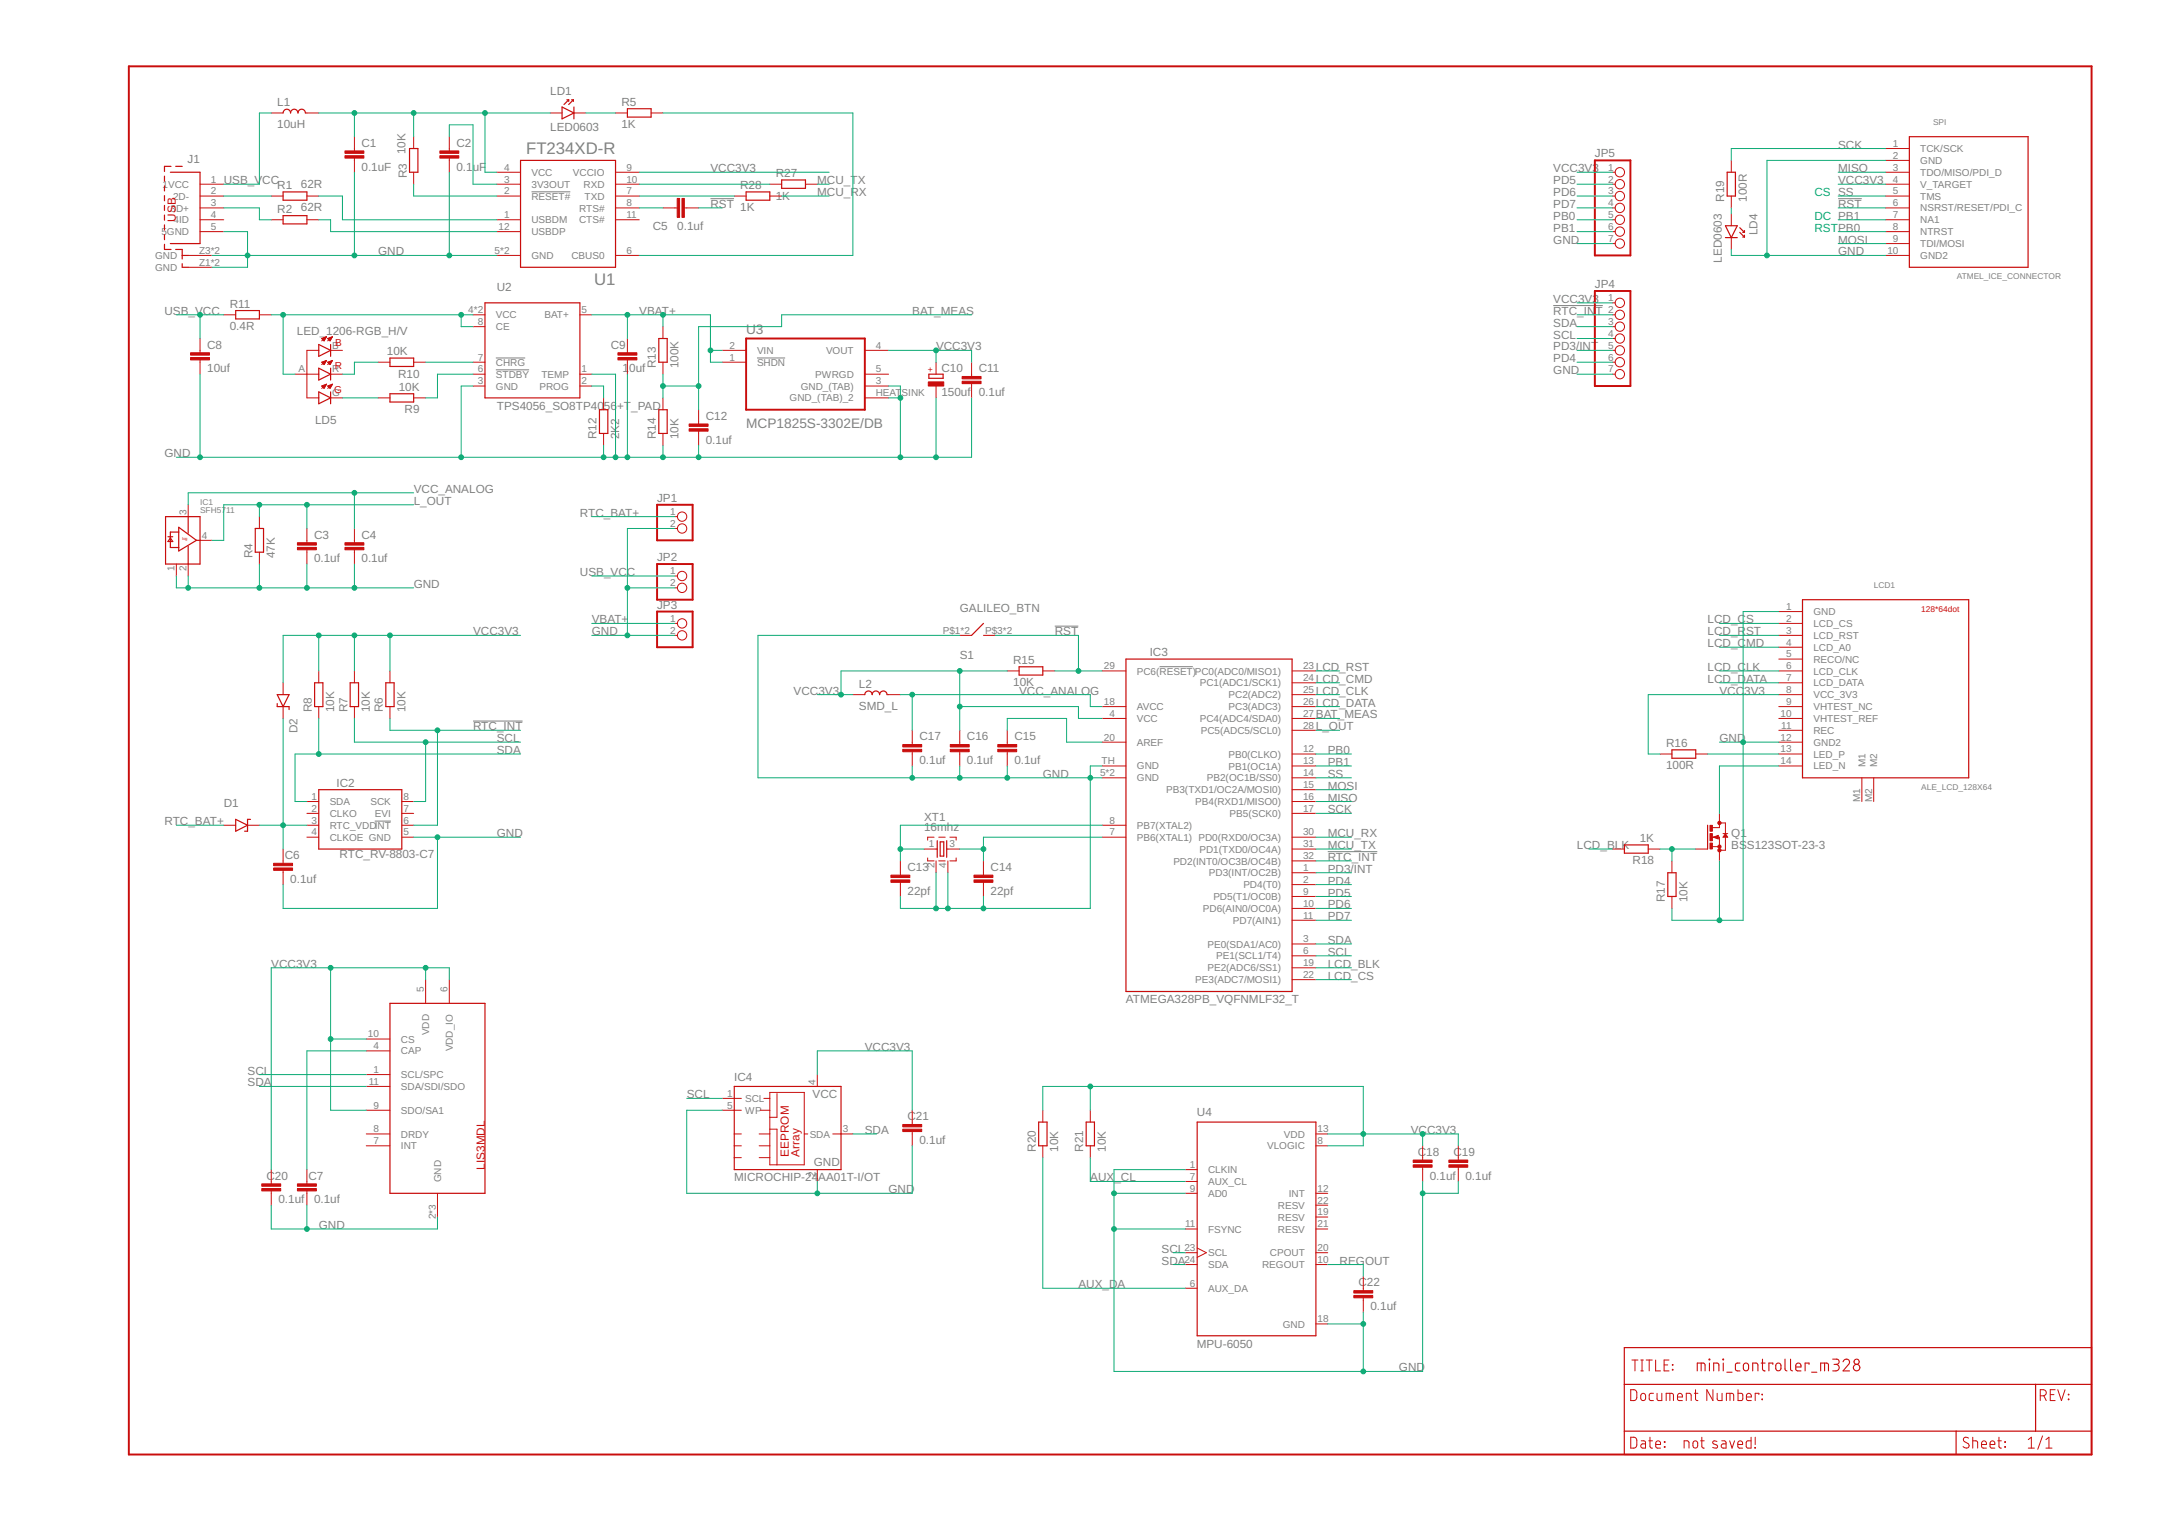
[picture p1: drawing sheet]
<svg xmlns="http://www.w3.org/2000/svg" width="420mm" height="297mm" viewBox="0 0 420 297" stroke-linecap="round" stroke-linejoin="round" font-family="sans-serif">
<defs><g id="words">
<g font-size="3.3" fill="#808080">
<text x="102.4" y="30.1">FT234XD-R</text>
<text x="115.7" y="55.5">U1</text>
</g>
<g font-size="2.7" fill="#808080">
<text x="145.3" y="65">U3</text>
<text x="145.3" y="83.4">MCP1825S-3302E/DB</text>
</g>
<g font-size="2.3" fill="#808080">
<text x="54" y="20.6">L1</text>
<text x="107.1" y="18.5">LD1</text>
<text x="121" y="20.6">R5</text>
<text x="54" y="25">10uH</text>
<text x="70.4" y="28.6">C1</text>
<text x="88.9" y="28.6">C2</text>
<text x="107.1" y="25.4">LED0603</text>
<text x="121" y="25">1K</text>
<text x="357.9" y="28.9">SCK</text>
<text x="36.5" y="31.7">J1</text>
<text x="43.6" y="35.8">USB_V</text>
<text x="51.1" y="35.8">CC</text>
<text x="70.4" y="33.2">0.1uF</text>
<text x="78.9" y="30.1" transform="rotate(-90 78.9 30.1)">10K</text>
<text x="79.2" y="34.7" transform="rotate(-90 79.2 34.7)">R3</text>
<text x="88.9" y="33.2">0.1uF</text>
<text x="138.3" y="33.5">VCC3V3</text>
<text x="151" y="34.5">R27</text>
<text x="159.1" y="35.8">MCU_TX</text>
<text x="302.4" y="33.5">VCC3V3</text>
<text x="302.4" y="35.8">PD5</text>
<text x="310.5" y="30.6">JP5</text>
<text x="357.9" y="35.8">VCC3V3</text>
<text x="357.9" y="33.5">MISO</text>
<text x="54" y="36.8">R1</text>
<text x="54" y="41.4">R2</text>
<text x="58.6" y="36.5">62R</text>
<text x="58.6" y="41.2">62R</text>
<text x="138.3" y="40.5">RST</text>
<text x="144.1" y="41.2">1K</text>
<text x="144.1" y="36.8">R28</text>
<text x="151" y="38.9">1K</text>
<text x="159.1" y="38.2">MCU_RX</text>
<text x="302.4" y="40.5">PD7</text>
<text x="302.4" y="38.2">PD6</text>
<text x="335.7" y="39.3" transform="rotate(-90 335.7 39.3)">R19</text>
<text x="340.1" y="39.3" transform="rotate(-90 340.1 39.3)">100R</text>
<text x="357.9" y="40.5">RST</text>
<text x="127.1" y="44.7">C5</text>
<text x="131.9" y="44.7">0.1uf</text>
<text x="302.4" y="47.4">GND</text>
<text x="302.4" y="45.1">PB1</text>
<text x="302.4" y="42.8">PB0</text>
<text x="342.2" y="45.8" transform="rotate(-90 342.2 45.8)">LD4</text>
<text x="357.9" y="47.4">MOSI</text>
<text x="73.6" y="49.7">GND</text>
<text x="335.2" y="51.2" transform="rotate(-90 335.2 51.2)">LED0603</text>
<text x="357.9" y="49.7">GND</text>
<text x="44.7" y="59.9">R11</text>
<text x="96.7" y="56.6">U2</text>
<text x="302.4" y="59">VCC3V3</text>
<text x="310.5" y="56.1">JP4</text>
<text x="32" y="61.3">USB_VCC</text>
<text x="44.7" y="64.3">0.4R</text>
<text x="57.8" y="65.2">LED_1206-RGB_H/V</text>
<text x="124.5" y="61.3">VBAT+</text>
<text x="177.6" y="61.3">BAT_MEAS</text>
<text x="302.4" y="63.6">SDA</text>
<text x="302.4" y="65.9">SCL</text>
<text x="302.4" y="61.3">RTC_IN</text>
<text x="310.6" y="61.3">T</text>
<text x="40.3" y="67.9">C8</text>
<text x="75.3" y="69.1">10K</text>
<text x="118.9" y="67.9">C9</text>
<text x="127.7" y="71.7" transform="rotate(-90 127.7 71.7)">R13</text>
<text x="132.1" y="71.7" transform="rotate(-90 132.1 71.7)">100K</text>
<text x="182.2" y="68.2">VCC3V</text>
<text x="189.9" y="68.2">3</text>
<text x="302.4" y="68.2">PD3/INT</text>
<text x="302.4" y="70.5">PD4</text>
<text x="40.3" y="72.5">10uf</text>
<text x="77.5" y="73.5">R10</text>
<text x="77.6" y="76.1">10K</text>
<text x="121.2" y="72.5">1</text>
<text x="122.5" y="72.5">0uf</text>
<text x="183.3" y="77">150uf</text>
<text x="183.3" y="72.4">C10</text>
<text x="190.6" y="77.1">0.1uf</text>
<text x="190.6" y="72.5">C11</text>
<text x="302.4" y="72.8">GND</text>
<text x="61.3" y="82.5">LD5</text>
<text x="78.8" y="80.4">R9</text>
<text x="96.7" y="79.8">TPS4056_SO8TP405</text>
<text x="118.9" y="79.8">6</text>
<text x="120.1" y="79.8">+T_PAD</text>
<text x="137.4" y="81.7">C12</text>
<text x="32" y="89">GND</text>
<text x="116.2" y="85.5" transform="rotate(-90 116.2 85.5)">R12</text>
<text x="120.5" y="85.5" transform="rotate(-90 120.5 85.5)">2K2</text>
<text x="127.7" y="85.5" transform="rotate(-90 127.7 85.5)">R14</text>
<text x="132.1" y="85.5" transform="rotate(-90 132.1 85.5)">10K</text>
<text x="137.4" y="86.3">0.1uf</text>
<text x="80.5" y="95.9">VCC_ANALOG</text>
<text x="80.5" y="98.2">L_OUT</text>
<text x="112.9" y="100.6">RTC_BAT+</text>
<text x="127.9" y="97.7">JP1</text>
<text x="61.1" y="104.8">C3</text>
<text x="70.4" y="104.8">C4</text>
<text x="49.1" y="108.6" transform="rotate(-90 49.1 108.6)">R4</text>
<text x="53.5" y="108.6" transform="rotate(-90 53.5 108.6)">47K</text>
<text x="61.1" y="109.5">0.1uf</text>
<text x="70.4" y="109.5">0.1uf</text>
<text x="112.9" y="112.1">USB_VCC</text>
<text x="127.9" y="109.2">JP2</text>
<text x="80.5" y="114.4">GND</text>
<text x="127.9" y="118.5">JP3</text>
<text x="186.9" y="119">GALILEO_BTN</text>
<text x="92.1" y="123.7">VCC3V3</text>
<text x="115.2" y="123.7">GND</text>
<text x="115.2" y="121.4">VBAT+</text>
<text x="205.3" y="123.7">RST</text>
<text x="332.5" y="121.4">LCD_C</text>
<text x="332.5" y="123.7">LCD_R</text>
<text x="332.5" y="126">LCD_C</text>
<text x="340" y="121.4">S</text>
<text x="340" y="123.7">ST</text>
<text x="340" y="126">MD</text>
<text x="186.9" y="128.3">S1</text>
<text x="197.3" y="129.2">R15</text>
<text x="223.8" y="127.6">IC3</text>
<text x="256.2" y="130.6">LCD_RST</text>
<text x="332.5" y="130.6">LCD_C</text>
<text x="340" y="130.6">LK</text>
<text x="154.5" y="135.2">VCC3V3</text>
<text x="167.2" y="133.9">L2</text>
<text x="197.3" y="133.6">10K</text>
<text x="198.4" y="135.2">VCC_ANALOG</text>
<text x="256.2" y="132.9">LCD_CMD</text>
<text x="256.2" y="135.2">LCD_CLK</text>
<text x="256.2" y="137.5">LCD_DATA</text>
<text x="332.5" y="132.9">LCD_D</text>
<text x="334.8" y="135.2">VCC</text>
<text x="339.6" y="135.2">3V3</text>
<text x="340" y="132.9">ATA</text>
<text x="57.9" y="142.8" transform="rotate(-90 57.9 142.8)">D2</text>
<text x="60.7" y="138.7" transform="rotate(-90 60.7 138.7)">R8</text>
<text x="65.1" y="138.7" transform="rotate(-90 65.1 138.7)">10K</text>
<text x="67.6" y="138.7" transform="rotate(-90 67.6 138.7)">R7</text>
<text x="72" y="138.7" transform="rotate(-90 72 138.7)">10K</text>
<text x="74.6" y="138.7" transform="rotate(-90 74.6 138.7)">R6</text>
<text x="78.9" y="138.7" transform="rotate(-90 78.9 138.7)">10K</text>
<text x="92.1" y="142.2">RTC_INT</text>
<text x="167.2" y="138.2">SMD_L</text>
<text x="256.2" y="142.2">L_OUT</text>
<text x="256.2" y="139.8">BAT_MEAS</text>
<text x="96.7" y="146.8">SDA</text>
<text x="96.7" y="144.5">SCL</text>
<text x="179" y="148.7">0.1uf</text>
<text x="179" y="144.1">C17</text>
<text x="188.2" y="148.7">0.1uf</text>
<text x="188.2" y="144.1">C16</text>
<text x="197.5" y="148.7">0.1uf</text>
<text x="197.5" y="144.1">C15</text>
<text x="258.5" y="149.1">PB1</text>
<text x="258.5" y="146.8">PB0</text>
<text x="324.4" y="149.8">100R</text>
<text x="324.4" y="145.4">R16</text>
<text x="334.8" y="144.5">GND</text>
<text x="65.5" y="153.1">IC2</text>
<text x="203" y="151.4">GND</text>
<text x="258.5" y="153.7">MOSI</text>
<text x="258.5" y="151.4">SS</text>
<text x="32" y="160.6">RTC_BAT+</text>
<text x="43.6" y="157.2">D1</text>
<text x="179.9" y="161.8">16mhz</text>
<text x="179.9" y="159.7">XT1</text>
<text x="258.5" y="158.3">SCK</text>
<text x="258.5" y="156">MISO</text>
<text x="55.4" y="167.2">C6</text>
<text x="66.1" y="167">RTC_RV-8803-C7</text>
<text x="96.7" y="163">GND</text>
<text x="258.5" y="165.3">MCU_TX</text>
<text x="258.5" y="163">MCU_RX</text>
<text x="258.5" y="167.6">RTC_INT</text>
<text x="307" y="165.3">LCD_BLK</text>
<text x="319.3" y="163.9">1K</text>
<text x="337.1" y="165.3">BSS123SOT-23-3</text>
<text x="337.1" y="163">Q1</text>
<text x="56.5" y="171.9">0.1uf</text>
<text x="176.7" y="169.5">C13</text>
<text x="192.9" y="169.5">C14</text>
<text x="258.5" y="169.9">PD3/INT</text>
<text x="258.5" y="172.2">PD4</text>
<text x="317.9" y="168.2">R18</text>
<text x="176.7" y="174.2">22pf</text>
<text x="192.9" y="174.2">22pf</text>
<text x="258.5" y="179.1">PD7</text>
<text x="258.5" y="176.8">PD6</text>
<text x="258.5" y="174.5">PD5</text>
<text x="324.2" y="175.7" transform="rotate(-90 324.2 175.7)">R17</text>
<text x="328.5" y="175.7" transform="rotate(-90 328.5 175.7)">10K</text>
<text x="258.5" y="183.8">SDA</text>
<text x="52.8" y="188.4">VCC3V3</text>
<text x="258.5" y="186.1">SCL</text>
<text x="258.5" y="190.7">LCD_CS</text>
<text x="258.5" y="188.4">LCD_BLK</text>
<text x="219.2" y="195.3">ATMEGA328PB_VQFNMLF32_T</text>
<text x="48.2" y="209.2">SCL</text>
<text x="168.4" y="204.6">VCC3V3</text>
<text x="48.2" y="211.5">SDA</text>
<text x="133.7" y="213.8">SCL</text>
<text x="142.9" y="210.3">IC4</text>
<text x="158.2" y="213.8">VCC</text>
<text x="168.4" y="220.7">SDA</text>
<text x="176.7" y="218.1">C21</text>
<text x="233" y="217.2">U4</text>
<text x="274.7" y="220.7">VCC3V3</text>
<text x="158.4" y="227">GND</text>
<text x="179" y="222.7">0.1uf</text>
<text x="201.7" y="224.2" transform="rotate(-90 201.7 224.2)">R20</text>
<text x="206" y="224.2" transform="rotate(-90 206 224.2)">10K</text>
<text x="210.9" y="224.2" transform="rotate(-90 210.9 224.2)">R21</text>
<text x="215.3" y="224.2" transform="rotate(-90 215.3 224.2)">10K</text>
<text x="276" y="225">C18</text>
<text x="283" y="225">C</text>
<text x="284.6" y="225">19</text>
<text x="51.9" y="229.6">C20</text>
<text x="60.1" y="229.6">C7</text>
<text x="142.9" y="230">MICROCHIP-24</text>
<text x="159.3" y="230">AA01T-I/OT</text>
<text x="173" y="232.3">GND</text>
<text x="212.3" y="230">AUX</text>
<text x="217" y="230">_CL</text>
<text x="278.4" y="229.6">0.1uf</text>
<text x="285.3" y="229.6">0.1uf</text>
<text x="54.2" y="234.2">0.1uf</text>
<text x="61.1" y="234.2">0.1uf</text>
<text x="62.1" y="239.2">GND</text>
<text x="226.1" y="243.8">SCL</text>
<text x="210" y="250.8">AUX_D</text>
<text x="217.6" y="250.8">A</text>
<text x="226.1" y="246.1">SDA</text>
<text x="260.8" y="246.1">REG</text>
<text x="264.5" y="250.4">C22</text>
<text x="265.8" y="246.1">OUT</text>
<text x="266.8" y="255">0.1uf</text>
<text x="233" y="262.4">MPU-6050</text>
<text x="272.4" y="266.9">GND</text>
</g>
<g font-size="2.3" fill="#0dab76">
<text x="353.3" y="38.2">CS SS</text>
<text x="353.3" y="42.8">DC PB1</text>
<text x="353.3" y="45.1">RSTPB0</text>
</g>
<g font-size="2.3" fill="#c90d0c">
<text x="34.2" y="43.1" transform="rotate(-90 34.2 43.1)">USB</text>
<text x="94.4" y="227.7" transform="rotate(-90 94.4 227.7)">LIS3MDL</text>
<text x="153.6" y="225.1" transform="rotate(-90 153.6 225.1)">EEPROM</text>
<text x="155.7" y="225.1" transform="rotate(-90 155.7 225.1)">Array</text>
</g>
<g font-size="1.9" fill="#808080">
<text x="368.5" y="28.6">1</text>
<text x="373.9" y="29.6">TCK/SCK</text>
<text x="41.1" y="35.5">1</text>
<text x="98.1" y="35.5">3</text>
<text x="98.1" y="33.2">4</text>
<text x="103.5" y="34.2">VCC</text>
<text x="111.6" y="34.2">VCCIO</text>
<text x="122" y="33.2">9</text>
<text x="122" y="35.5">10</text>
<text x="313.1" y="33.2">1</text>
<text x="313.1" y="35.5">2</text>
<text x="368.5" y="30.9">2</text>
<text x="368.5" y="33.2">3</text>
<text x="368.5" y="35.5">4</text>
<text x="373.9" y="31.9">GND</text>
<text x="373.9" y="34.2">TDO/MISO/PDI_D</text>
<text x="31.7" y="36.6">1VCC</text>
<text x="33.2" y="41.2">3D+</text>
<text x="33.7" y="38.9">2D-</text>
<text x="41.1" y="40.1">3</text>
<text x="41.1" y="37.8">2</text>
<text x="98.1" y="37.8">2</text>
<text x="103.5" y="36.5">3V3OUT</text>
<text x="103.5" y="38.9">RESET#</text>
<text x="112.8" y="41.2">RTS#</text>
<text x="113.6" y="36.6">RXD</text>
<text x="113.8" y="38.9">TXD</text>
<text x="122" y="37.8">7</text>
<text x="122" y="40.1">8</text>
<text x="313.1" y="37.8">3</text>
<text x="313.1" y="40.1">4</text>
<text x="368.5" y="37.8">5</text>
<text x="368.5" y="40.1">6</text>
<text x="373.9" y="36.5">V_TARGET</text>
<text x="373.9" y="38.9">TMS</text>
<text x="373.9" y="41.2">NSRST/RESET/PDI_C</text>
<text x="31.4" y="45.8">5GND</text>
<text x="33.8" y="43.5">4ID</text>
<text x="41.1" y="44.8">5</text>
<text x="41.1" y="42.5">4</text>
<text x="97.1" y="44.8">12</text>
<text x="98.1" y="42.5">1</text>
<text x="103.5" y="43.5">USBDM</text>
<text x="103.5" y="45.8">USBDP</text>
<text x="112.7" y="43.5">CTS#</text>
<text x="122" y="42.5">11</text>
<text x="313.1" y="42.5">5</text>
<text x="313.1" y="44.8">6</text>
<text x="313.1" y="47.1">7</text>
<text x="368.5" y="42.5">7</text>
<text x="368.5" y="44.8">8</text>
<text x="368.5" y="47.1">9</text>
<text x="373.9" y="43.5">NA1</text>
<text x="373.9" y="45.8">NTRST</text>
<text x="30.2" y="52.7">GND</text>
<text x="30.2" y="50.4">GND</text>
<text x="38.8" y="51.7">Z1*2</text>
<text x="38.8" y="49.4">Z3*2</text>
<text x="96.3" y="49.4">5*2</text>
<text x="103.5" y="50.4">GND</text>
<text x="111.3" y="50.4">CBUS0</text>
<text x="122" y="49.4">6</text>
<text x="367.5" y="49.4">10</text>
<text x="373.9" y="48.1">TDI/MOSI</text>
<text x="373.9" y="50.4">GND2</text>
<text x="313.1" y="58.6">1</text>
<text x="91.2" y="60.9">4*2</text>
<text x="93" y="63.3">8</text>
<text x="96.5" y="62">VCC</text>
<text x="96.5" y="64.3">CE</text>
<text x="106" y="62">BAT+</text>
<text x="113.2" y="60.9">5</text>
<text x="313.1" y="60.9">2</text>
<text x="313.1" y="63.3">3</text>
<text x="313.1" y="65.6">4</text>
<text x="64.7" y="67.9">B</text>
<text x="93" y="70.2">7</text>
<text x="96.5" y="71.2">CHRG</text>
<text x="142.1" y="67.9">2</text>
<text x="142.1" y="70.2">1</text>
<text x="147.4" y="68.9">VIN</text>
<text x="147.4" y="71.2">SHDN</text>
<text x="160.8" y="68.9">VOUT</text>
<text x="170.5" y="67.9">4</text>
<text x="313.1" y="67.9">5</text>
<text x="313.1" y="70.2">6</text>
<text x="58.1" y="72.5">A</text>
<text x="64.7" y="77.1">G</text>
<text x="64.7" y="72.5">R</text>
<text x="93" y="72.5">6</text>
<text x="93" y="74.8">3</text>
<text x="96.5" y="73.5">STDBY</text>
<text x="96.5" y="75.8">GND</text>
<text x="105" y="75.8">PROG</text>
<text x="105.4" y="73.5">TEMP</text>
<text x="113.2" y="72.5">1</text>
<text x="113.2" y="74.8">2</text>
<text x="155.9" y="75.8">GND_(TAB)</text>
<text x="158.7" y="73.5">PWRGD</text>
<text x="170.5" y="74.8">3</text>
<text x="170.5" y="77.1">HEAT</text>
<text x="170.5" y="72.5">5</text>
<text x="175.5" y="77.1">SINK</text>
<text x="313.1" y="72.5">7</text>
<text x="153.7" y="78.2">GND_(TAB)_2</text>
<text x="36.3" y="100.2" transform="rotate(-90 36.3 100.2)">3</text>
<text x="130.5" y="100.2">1</text>
<text x="39.3" y="104.9">4</text>
<text x="130.5" y="102.5">2</text>
<text x="34" y="111.2" transform="rotate(-90 34 111.2)">1</text>
<text x="36.3" y="111.2" transform="rotate(-90 36.3 111.2)">2</text>
<text x="130.5" y="111.8">1</text>
<text x="130.5" y="114.1">2</text>
<text x="347.7" y="118.7">1</text>
<text x="353.1" y="119.7">GND</text>
<text x="130.5" y="121">1</text>
<text x="130.5" y="123.3">2</text>
<text x="183.6" y="123.3">P$1*2</text>
<text x="191.8" y="123.3">P$3*2</text>
<text x="347.7" y="121">2</text>
<text x="347.7" y="123.3">3</text>
<text x="347.7" y="125.7">4</text>
<text x="353.1" y="122">LCD_CS</text>
<text x="353.1" y="124.4">LCD_RST</text>
<text x="214.9" y="130.3">29</text>
<text x="221.3" y="131.3">PC6(RESET)PC0(ADC0/MISO1)</text>
<text x="253.7" y="130.3">23</text>
<text x="347.7" y="128">5</text>
<text x="347.7" y="130.3">6</text>
<text x="353.1" y="126.7">LCD_A0</text>
<text x="353.1" y="129">RECO/NC</text>
<text x="353.1" y="131.3">LCD_CLK</text>
<text x="214.9" y="137.2">18</text>
<text x="233.6" y="133.6">PC1(ADC1/SCK1)</text>
<text x="239.2" y="135.9">PC2(ADC2)</text>
<text x="253.7" y="137.2">26</text>
<text x="253.7" y="134.9">25</text>
<text x="253.7" y="132.6">24</text>
<text x="347.7" y="132.6">7</text>
<text x="347.7" y="134.9">8</text>
<text x="347.7" y="137.2">9</text>
<text x="353.1" y="133.6">LCD_DATA</text>
<text x="353.1" y="135.9">VCC_3V3</text>
<text x="216" y="139.5">4</text>
<text x="221.3" y="138.2">AVCC</text>
<text x="221.3" y="140.5">VCC</text>
<text x="233.6" y="140.5">PC4(ADC4/SDA0)</text>
<text x="233.8" y="142.9">PC5(ADC5/SCL0)</text>
<text x="239.2" y="138.2">PC3(ADC3)</text>
<text x="253.7" y="141.8">28</text>
<text x="253.7" y="139.5">27</text>
<text x="346.7" y="139.5">10</text>
<text x="346.8" y="141.8">11</text>
<text x="353.1" y="138.2">VHTEST_NC</text>
<text x="353.1" y="140.5">VHTEST_REF</text>
<text x="353.1" y="142.8">REC</text>
<text x="214.5" y="148.8">TH</text>
<text x="214.9" y="144.1">20</text>
<text x="221.3" y="149.8">GND</text>
<text x="221.3" y="145.2">AREF</text>
<text x="239.2" y="149.8">PB1(OC1A)</text>
<text x="239.2" y="147.5">PB0(CLKO)</text>
<text x="253.7" y="148.8">13</text>
<text x="253.7" y="146.5">12</text>
<text x="346.7" y="144.1">12</text>
<text x="346.7" y="146.5">13</text>
<text x="346.7" y="148.8">14</text>
<text x="353.1" y="145.2">GND2</text>
<text x="353.1" y="147.5">LED_P</text>
<text x="353.1" y="149.8">LED_N</text>
<text x="363.2" y="149.3" transform="rotate(-90 363.2 149.3)">M1</text>
<text x="365.5" y="149.3" transform="rotate(-90 365.5 149.3)">M2</text>
<text x="60.7" y="155.7">1</text>
<text x="78.6" y="155.7">8</text>
<text x="214.2" y="151.1">5*2</text>
<text x="221.3" y="152.1">GND</text>
<text x="227.1" y="154.4">PB3(TXD1/OC2A/MOSI0)</text>
<text x="235" y="152.1">PB2(OC1B/SS0)</text>
<text x="253.7" y="155.7">16</text>
<text x="253.7" y="153.4">15</text>
<text x="253.7" y="151.1">14</text>
<text x="60.7" y="158">2</text>
<text x="60.7" y="160.3">3</text>
<text x="64.2" y="156.7">SDA</text>
<text x="64.2" y="159">CLKO</text>
<text x="64.2" y="161.3">RTC_VDDINT</text>
<text x="72.1" y="156.7">SCK</text>
<text x="73" y="159">EVI</text>
<text x="78.6" y="160.3">6</text>
<text x="78.6" y="158">7</text>
<text x="216" y="160.3">8</text>
<text x="221.3" y="161.3">PB7(XTAL2)</text>
<text x="232.7" y="156.7">PB4(RXD1/MISO0)</text>
<text x="239.4" y="159">PB5(SCK0)</text>
<text x="253.7" y="158">17</text>
<text x="362.2" y="156.2" transform="rotate(-90 362.2 156.2)">M1</text>
<text x="364.5" y="156.2" transform="rotate(-90 364.5 156.2)">M2</text>
<text x="60.7" y="162.6">4</text>
<text x="64.2" y="163.6">CLKOE GND</text>
<text x="78.6" y="162.6">5</text>
<text x="180.8" y="164.9">1</text>
<text x="184.9" y="164.9">3</text>
<text x="216" y="162.6">7</text>
<text x="221.3" y="163.6">PB6(XTAL1) PD0(RXD0/OC3A)</text>
<text x="233.5" y="166">PD1(TXD0/OC4A)</text>
<text x="253.7" y="167.3">32</text>
<text x="253.7" y="162.6">30</text>
<text x="253.7" y="164.9">31</text>
<text x="181.9" y="169" transform="rotate(-90 181.9 169)">2</text>
<text x="184.2" y="169" transform="rotate(-90 184.2 169)">4</text>
<text x="228.4" y="168.3">PD2(INT0/OC3B/OC4B)</text>
<text x="235.4" y="170.6">PD3(INT/OC2B)</text>
<text x="242.1" y="172.9">PD4(T0)</text>
<text x="253.7" y="171.9">2</text>
<text x="253.7" y="169.6">1</text>
<text x="234.2" y="177.5">PD6(AIN0/OC0A)</text>
<text x="236.2" y="175.2">PD5(T1/OC0B)</text>
<text x="240" y="179.8">PD7(AIN1)</text>
<text x="253.7" y="178.8">11</text>
<text x="253.7" y="176.5">10</text>
<text x="253.7" y="174.2">9</text>
<text x="235.1" y="184.5">PE0(SDA1/AC0)</text>
<text x="253.7" y="185.7">6</text>
<text x="253.7" y="183.4">3</text>
<text x="232.7" y="191.4">PE3(ADC7/MOSI1)</text>
<text x="235.1" y="189.1">PE2(ADC6/SS1)</text>
<text x="236.8" y="186.8">PE1(SCL1/T4)</text>
<text x="253.7" y="190.4">22</text>
<text x="253.7" y="188.1">19</text>
<text x="82.5" y="193.2" transform="rotate(-90 82.5 193.2)">5</text>
<text x="87.2" y="193.2" transform="rotate(-90 87.2 193.2)">6</text>
<text x="71.6" y="201.9">10</text>
<text x="78.1" y="202.9">CS</text>
<text x="83.6" y="201.5" transform="rotate(-90 83.6 201.5)">VDD</text>
<text x="72.7" y="208.8">1</text>
<text x="72.7" y="204.2">4</text>
<text x="78.1" y="209.9">SCL/SPC</text>
<text x="78.1" y="205.2">CAP</text>
<text x="88.2" y="204.7" transform="rotate(-90 88.2 204.7)">VDD_IO</text>
<text x="71.8" y="211.2">11</text>
<text x="72.7" y="215.8">9</text>
<text x="78.1" y="212.2">SDA/SDI/SDO</text>
<text x="141.5" y="213.5">1</text>
<text x="141.5" y="215.8">5</text>
<text x="145.1" y="214.5">SCL</text>
<text x="158.8" y="211.2" transform="rotate(-90 158.8 211.2)">4</text>
<text x="72.7" y="220.4">8</text>
<text x="78.1" y="221.4">DRDY</text>
<text x="78.1" y="216.8">SDO/SA1</text>
<text x="145.1" y="216.8">WP</text>
<text x="157.6" y="221.4">SDA</text>
<text x="164.1" y="220.4">3</text>
<text x="250" y="221.4">VDD</text>
<text x="256.5" y="220.4">13</text>
<text x="72.7" y="222.7">7</text>
<text x="78.1" y="223.7">INT</text>
<text x="231.7" y="227.3">1</text>
<text x="246.7" y="223.7">VLOGIC</text>
<text x="256.5" y="222.7">8</text>
<text x="85.9" y="230.2" transform="rotate(-90 85.9 230.2)">GND</text>
<text x="158.8" y="229.1" transform="rotate(-90 158.8 229.1)">2</text>
<text x="231.7" y="229.6">7</text>
<text x="231.7" y="232">9</text>
<text x="235.2" y="228.4">CLKIN</text>
<text x="235.2" y="230.7">AUX_CL</text>
<text x="235.2" y="233">AD0</text>
<text x="250.9" y="233">INT</text>
<text x="256.5" y="232">12</text>
<text x="84.8" y="237.3" transform="rotate(-90 84.8 237.3)">2*3</text>
<text x="230.7" y="238.9">11</text>
<text x="235.2" y="239.9">FSYNC</text>
<text x="248.8" y="235.3">RESV</text>
<text x="248.8" y="237.6">RESV</text>
<text x="248.8" y="239.9">RESV</text>
<text x="256.5" y="234.3">22</text>
<text x="256.5" y="236.6">19</text>
<text x="256.5" y="238.9">21</text>
<text x="230.6" y="243.5">23</text>
<text x="230.6" y="245.8">24</text>
<text x="235.2" y="244.5">SCL</text>
<text x="247.3" y="244.5">CPOUT</text>
<text x="256.5" y="245.8">10</text>
<text x="256.5" y="243.5">20</text>
<text x="231.7" y="250.4">6</text>
<text x="235.2" y="251.5">AUX_DA</text>
<text x="235.2" y="246.8">SDA</text>
<text x="245.7" y="246.9">REGOUT</text>
<text x="256.5" y="257.4">18</text>
<text x="249.7" y="258.4">GND</text>
</g>
<g font-size="1.9" fill="#c90d0c">
<text x="65.2" y="71.9">R</text>
<text x="65.3" y="67.3">B</text>
<text x="65" y="76.5">G</text>
</g>
<g font-size="1.6" fill="#808080">
<text x="376.4" y="24.3">SPI</text>
<text x="381" y="54.3">ATMEL_ICE_CONNECTOR</text>
<text x="38.9" y="99.9">SFH57</text>
<text x="39" y="98.2">IC1</text>
<text x="44" y="99.9">11</text>
<text x="364.8" y="114.4">LCD1</text>
<text x="374.1" y="153.7">ALE_LCD_128X64</text>
</g>
<g font-size="1.6" fill="#c90d0c">
<text x="181.7" y="72.5" transform="rotate(-90 181.7 72.5)">+</text>
<text x="374.1" y="119">128*64dot</text>
</g>
<text font-size=".8" fill="#c90d0c" x="35.5" y="105.2">log</text>
</g></defs>
<path d="M103.5 37.3h7.5M138.3 38.7h4.6M357.9 38.7h4.6M302.4 59.5h9.7M96.5 69.7h5.8M96.5 72h6.5M147.4 69.7h5.5M205.4 121.9h4.6M225.8 129.8h6.4M73 159.8h3.1M92.1 140.4h9.6M258.5 165.8h9.7" fill="none" stroke="#808080" stroke-width=".19"/>
<path d="M25.1 12.9h382.1v270.2h-382.1zM310.5 31.2h6.9v18.5h-6.9zM310.5 56.6h6.9v18.5h-6.9zM145.3 65.9h23.1v13.9h-23.1zM127.9 98.3h7v6.9h-7zM127.9 109.8h7v6.9h-7zM127.9 119h7v7h-7z" fill="none" stroke="#c90d0c" stroke-width=".38"/>
<g fill="none" stroke="#c90d0c" stroke-width=".23">
<path d="M110.4 19.4h.3M110.7 19.4l-.9 .9M110.7 19.4v.3M111.3 19.4h.3M111.6 19.4l-.9 .9M111.6 19.4v.3M32 34.3v1M32 36.2v1M32 38.1v1M32 40v1M33.2 33.5h5.7v13.9h-5.7M33.3 32.4h-1.3v1"/>
<path d="M34.2 32.4h1.3M55.1 22a.73 .73 0 0 1 .7-.7 .73 .73 0 0 1 .8 .7 .72 .72 0 0 1 .7-.7 .72 .72 0 0 1 .7 .7 .72 .72 0 0 1 .7-.7 .72 .72 0 0 1 .8 .7M55.1 37.4h4.7v1.6h-4.7zM79.7 28.9h1.7v4.6h-1.7zM101.3 31.2h18.5v20.8h-18.5zM109.4 20.8l2.3 1.2-2.3 1.1zM111.7 20.8v2.3M122.2 21.2h4.6v1.6h-4.6zM145.3 37.4h4.6v1.6h-4.6zM152.2 35h4.6v1.7h-4.6zM336.3 33.5h1.6v4.7h-1.6zM371.8 26.6h23.1v25.4h-23.1z"/>
<path d="M32 41.9v1M32 43.8v1M32 45.7v1M32 47.6v1h1.3M34.2 48.6h1.3v1.8M35.5 51.3v.7h1.1M35.5 49.7h1.1M55.1 42h4.7v1.6h-4.7zM94.4 58.9h18.5v18.5h-18.5zM335.9 43.9h2.3l-1.1 2.3zM335.9 46.2h2.3M338.7 44.3l.9 .9"/>
<path d="M338.7 45.2l.9 .9M339.3 45.2h.3M339.3 46.1h.3M339.6 44.9v.3M339.6 45.8v.3M45.9 60.5h4.6v1.6h-4.6zM62.1 67.1l2.3 1.1-2.3 1.2zM62.1 71.7l2.3 1.1-2.3 1.2zM62.1 76.3l2.3 1.1-2.3 1.2zM64.4 67.1v2.3M64.4 71.7v2.3M64.4 76.3v2.3"/>
<path d="M75.9 76.6h4.6v1.7h-4.6zM75.9 69.7h4.6v1.6h-4.6zM116.7 79.8h1.6v4.6h-1.6zM128.3 79.8h1.6v4.6h-1.6zM128.3 65.9h1.6v4.6h-1.6zM180.8 72.8h2.8v.8h-2.8zM32.2 100.6h6.7v9.2h-6.7zM32.7 104.5h.9M33.2 104.7l.4 .7h-.9zM34.8 102.6l3.4 2.6-3.4 2.1zM34.8 103.6h-1.6v3h1.6M36.6 100.6v3.2"/>
<path d="M36.6 106.3v3.5M38.2 105.2h.7M49.7 102.9h1.6v4.6h-1.6zM350.9 116.7h32.4v34.7h-32.4zM54 136.9v.6h2.3v.6M54 135.2h2.3l-1.2 2.3zM61.3 132.9h1.6v4.6h-1.6zM68.2 132.9h1.6v4.6h-1.6zM75.1 132.9h1.6v4.6h-1.6zM168.4 135.2a.72 .72 0 0 1 .7-.7 .72 .72 0 0 1 .7 .7 .72 .72 0 0 1 .7-.7 .72 .72 0 0 1 .8 .7 .72 .72 0 0 1 .7-.7 .72 .72 0 0 1 .7 .7M191.5 121.3l-2.3 2.4M198.4 129.8h4.6v1.6h-4.6z"/>
<path d="M219.2 128.3h32.4v64.7h-32.4zM45.9 159.5l2.3 1.1-2.3 1.2zM48.8 159.5h-.6v2.3h-.6M62.1 153.7h16.1v11.6h-16.1zM325.5 146h4.7v1.6h-4.7zM182.5 163.6v3.3M183 163.9h.7v2.7h-.7zM184.3 163.6v3.3M316.3 164.5h4.6v1.6h-4.6zM324.7 169.9h1.6v4.6h-1.6zM332.5 160.6v4.7M333.8 163l.6 .2v-.5l-.4 .3"/>
<path d="M335.9 162.5l.2 .3h-.4zM75.9 195.3h18.5v37h-18.5zM143 211.5h20.7v16.2h-20.7zM202.2 218.4h1.7v4.6h-1.7zM211.5 218.4h1.6v4.6h-1.6zM233.1 218.4h23.1v41.6h-23.1zM316.3 278.6h90.9M316.3 269.5h90.9M380.9 278.6v4.5M396.3 269.5v9.1M407.2 262.2v20.9h-90.9v-20.8h90.9"/>
</g>
<g fill="none" stroke="#c90d0c" stroke-width=".19">
<path d="M38.9 35.9h4.7M38.9 38.2h4.7M52.8 38.2h2.3M52.8 22h2.3M59.5 22h2.6M59.8 38.2h2.3M69 26.6v2.8M69 30.8v2.7M80.5 26.6v2.3M80.5 33.5v2.4M87.5 26.6v2.8M87.5 30.8v2.7"/>
<path d="M96.7 35.9h4.6M96.7 33.5h4.6M96.7 38.2h4.6M107.1 22h2.3M111.7 22h2.4M119.8 35.9h4.7M119.8 33.5h4.7M119.8 38.2h4.7M119.8 22h2.4M126.8 22h2.3M143 38.2h2.3M149.9 35.9h2.3"/>
<path d="M149.9 38.2h2.3M156.8 35.9h2.3M314 35.9h.5M314 33.5h.5M314 38.2h.5M337.1 31.2v2.3M337.1 38.2v2.3M367.1 35.9h4.7M367.1 33.5h4.7M367.1 38.2h4.7M367.1 28.9h4.7M367.1 31.2h4.7"/>
<path d="M36.6 49.7h4.7M36.6 52h4.7M38.9 42.8h4.7M38.9 45.1h4.7M38.9 40.5h4.7M52.8 42.8h2.3M59.8 42.8h2.3M96.7 49.7h4.6M96.7 42.8h4.6M96.7 45.1h4.6M119.8 49.7h4.7M119.8 42.8h4.7"/>
<path d="M119.8 40.5h4.7M129.1 40.5h2.7M133.2 40.5h2.8M314 42.8h.5M314 45.1h.5M314 40.5h.5M314 47.4h.5M314 58.9h.5M337.1 41.6v2.3M337.1 46.2v2.4M367.1 49.7h4.7M367.1 42.8h4.7"/>
<path d="M367.1 45.1h4.7M367.1 40.5h4.7M367.1 47.4h4.7M38.9 65.9v2.8M38.9 70.1v2.7M43.6 61.3h2.3M50.5 61.3h2.3M57.4 72.8h4.7M62.1 68.2h-2.3v9.2h2.3M62.6 65.9l1-.3-.5 .8zM62.6 70.5l1-.3-.5 .8zM62.6 75.1l1-.3-.5 .8z"/>
<path d="M62.7 65.9h.7M62.7 75.2h.6M62.7 70.6h.6M62.7 66h.6M62.7 70.5h.7M62.8 75.3h.5M62.8 75.1h.6M62.8 70.7h.5M62.8 66.1h.4M62.9 75.4h.3M62.9 70.8h.3M62.9 66.2h.3"/>
<path d="M62.9 65.8h.5M63 70.4h.4M63 75.5h.2M63 70.9h.1M63.1 66.3h.1M63.1 75h.4M63.2 65.7h.3M63.3 70.3h.2M63.4 74.9h.1M63.5 65.6h.1M63.6 65.6l-1 .8M63.6 70.2l-1 .8"/>
<path d="M63.6 74.8l-1 .8M63.8 65.9l.9-.3-.4 .8zM63.8 70.5l.9-.3-.4 .8zM63.8 75.1l.9-.3-.4 .8zM63.8 65.9h.7M63.8 75.2h.7M63.9 70.6h.6M63.9 66h.6M63.9 70.5h.6M63.9 75.3h.5M64 70.7h.4M64 75.1h.6"/>
<path d="M64 66.1h.4M64.1 75.4h.3M64.1 70.8h.3M64.1 66.2h.2M64.1 65.8h.5M64.2 75.5h.1M64.2 70.9h.1M64.2 70.4h.4M64.2 66.3h.1M64.2 75h.4M64.4 72.8h2.3M64.4 77.4h2.3"/>
<path d="M64.4 68.2h2.3M64.4 65.7h.2M64.5 70.3h.2M64.5 74.9h.2M64.7 65.6h.1M64.7 65.6l-.9 .8M64.7 70.2l-.9 .8M64.7 74.8l-.9 .8M73.6 70.5h2.3M73.6 77.4h2.3M80.5 70.5h2.4M80.5 77.4h2.4"/>
<path d="M92.1 61.3h2.3M92.1 63.6h2.3M92.1 70.5h2.3M92.1 72.8h2.3M92.1 75.1h2.3M112.9 61.3h2.3M112.9 72.8h2.3M112.9 75.1h2.3M117.5 77.4v2.4M122.2 65.9v2.8M122.2 70.1v2.7M129.1 63.6v2.3"/>
<path d="M129.1 70.5v2.3M129.1 77.4v2.4M136 79.8v2.7M140.6 70.5h4.7M140.6 68.2h4.7M168.4 72.8h4.6M168.4 75.1h4.6M168.4 77.4h4.6M168.4 68.2h4.6M182.2 70.5v2.3M182.2 75.1v2.3M189.2 70.5v2.8"/>
<path d="M189.2 74.7v2.7M314 61.3h.5M314 63.6h.5M314 70.5h.5M314 72.8h.5M314 68.2h.5M314 65.9h.5M36.6 98.3v2.3M117.5 84.4v2.3M129.1 84.4v2.3M136 83.9v2.8M34.3 109.8v2.3"/>
<path d="M36.6 109.8v2.3M38.9 105.2h2.4M50.5 100.6v2.3M50.5 107.5v2.3M59.8 102.9v2.7M59.8 107v2.8M69 102.9v2.7M69 107v2.8M131.4 100.6h.5M131.4 102.9h.5M131.4 112.1h.5M131.4 114.4h.5"/>
<path d="M346.3 119h4.6M55.1 132.9v2.3M55.1 137.5v2.3M62.1 130.6v2.3M62.1 137.5v2.3M69 130.6v2.3M69 137.5v2.3M75.9 130.6v2.3M75.9 137.5v2.3M131.4 121.3h.5M131.4 123.7h.5M166.1 135.2h2.3"/>
<path d="M172.7 135.2h2.6M186.9 123.7h2.3M191.5 123.7h2.3M196.1 130.6h2.3M203 130.6h2.4M214.6 139.8h4.6M214.6 137.5h4.6M214.6 130.6h4.6M251.6 139.8h4.6M251.6 137.5h4.6M251.6 135.2h4.6M251.6 132.9h4.6"/>
<path d="M251.6 130.6h4.6M346.3 139.8h4.6M346.3 137.5h4.6M346.3 135.2h4.6M346.3 132.9h4.6M346.3 130.6h4.6M346.3 121.3h4.6M346.3 123.7h4.6M346.3 126h4.6M346.3 128.3h4.6M59.8 156h2.3M59.8 158.3h2.3"/>
<path d="M78.2 156h2.3M78.2 158.3h2.3M177.6 142.2v2.7M177.6 146.3v2.8M186.9 142.2v2.7M186.9 146.3v2.8M196.1 142.2v2.7M196.1 146.3v2.8M214.6 151.4h4.6M214.6 149.1h4.6M214.6 144.5h4.6M251.6 156h4.6"/>
<path d="M251.6 158.3h4.6M251.6 142.2h4.6M251.6 153.7h4.6M251.6 151.4h4.6M251.6 149.1h4.6M251.6 146.8h4.6M323.2 146.8h2.3M330.2 146.8h2.3M334.8 158.3v2.8h-1.4M346.3 142.2h4.6M346.3 149.1h4.6M346.3 146.8h4.6"/>
<path d="M346.3 144.5h4.6M362.5 151.4v4.6M364.8 151.4v4.6M43.6 160.6h2.3M48.2 160.6h2.3M55.1 165.3v2.7M55.1 169.4v2.8M59.8 160.6h2.3M59.8 163h2.3M78.2 160.6h2.3M78.2 163h2.3M175.3 167.6v2.7"/>
<path d="M175.3 171.7v2.8M179.9 165.3h2.6M180.6 167v.6h1.3M181.9 163h-1.3v.5M182.2 167.6v2.3M182.8 163h1.2M182.8 167.6h1.2M184.3 165.3h2.6M184.6 167.6v2.3M184.9 163h1.3v.5M186.2 167v.6h-1.3M191.5 167.6v2.7"/>
<path d="M191.5 171.7v2.8M214.6 160.6h4.6M214.6 163h4.6M251.6 163h4.6M251.6 179.1h4.6M251.6 176.8h4.6M251.6 174.5h4.6M251.6 172.2h4.6M251.6 169.9h4.6M251.6 167.6h4.6M251.6 165.3h4.6M314 165.3h2.3"/>
<path d="M320.9 165.3h2.3M325.5 167.6v2.3M325.5 174.5v2.3M330.2 165.3h2.3M333.4 163h1.4v4.6M333.4 164.8h1.4M333.6 163l.9-.4v.7zM334.8 160.2h1.1v5.3h-1.1M335.5 162.3h.9M335.9 162.3l.5 .7h-.9zM82.9 190.7v4.6M87.5 190.7v4.6"/>
<path d="M251.6 190.7h4.6M251.6 188.4h4.6M251.6 186.1h4.6M251.6 183.7h4.6M71.3 209.2h4.6M71.3 204.6h4.6M71.3 216.1h4.6M71.3 202.2h4.6M71.3 211.5h4.6M140.6 216.1h3.7M140.6 213.8h3.7M148 216.1h1.9"/>
<path d="M148.7 213.8h1.2M149.9 212.6h6.7v14.1h-6.7zM149.9 219.8h1.4v6.9M151.3 212.9v4.6h-1.4M159.1 209.2v2.3M177.6 216.1v2.8M203 216.1v2.3M212.3 216.1v2.3M52.8 227.7v2.7M52.8 231.8v2.8M59.8 227.7v2.7M59.8 231.8v2.8"/>
<path d="M71.3 223h4.6M71.3 220.7h4.6M85.2 232.3v4.6M143 223h1.3M143 220.7h1.3M143 225.3h1.3M147.8 223h2.1M147.8 220.7h2.1M147.8 225.3h2.1M156.6 220.7h.7M159.1 227.7v2.3M162.1 220.7h4"/>
<path d="M177.6 220.3v2.7M203 223v2.3M212.3 223v2.3M230.8 227.7h2.3M230.8 230h2.3M230.8 232.3h2.3M230.8 239.2h2.3M256.2 223h2.3M256.2 220.7h2.3M256.2 232.3h2.3M256.2 239.2h2.3M256.2 234.6h2.3"/>
<path d="M256.2 236.9h2.3M277 223v2.8M277 227.2v2.8M283.9 223v2.8M283.9 227.2v2.8M230.8 243.8h2.3M230.8 250.8h2.3M230.8 246.1h2.3M233.1 242.9l1.8 .9-1.8 1M256.2 243.8h2.3M256.2 246.1h2.3M256.2 257.7h2.3"/>
<path d="M265.4 248.5v2.7M265.4 252.6v2.8M317.5 279.8h.8l.3 .4v1.3l-.3 .4h-.8zM317.5 270.5h.8l.3 .4v1.3l-.3 .4h-.8zM317.7 264.7h1.2M318.3 264.7v2.1M319.5 264.7h.5M319.5 266.8h.5M319.6 271.4a.47 .47 0 0 1 .5-.1 .47 .47 0 0 1 .3 .4v.5a.48 .48 0 0 1-.5 .4 .48 .48 0 0 1-.5-.4zM319.7 264.7v2.1M320.5 264.7h1.2M321.1 264.7v2.1"/>
<path d="M321.2 279.8v1.7l.2 .3 .3 .1M321.9 271.2l-.6 .1-.2 .3v.8l.2 .2h.6M322.3 264.7v2.1h1M322.6 271.2v1.2l.4 .2h.6v-1.4M324 265.7h.7M324.4 272.6v-1.4l1.3 .1 .1 1.3M325 264.7h-1v2.1h1M325.1 271.2v1.4M325.6 265.6l.1 .1zM325.6 266.6l.1 .1zM326.6 271.9h1a.5 .5 0 0 0-.4-.7 .5 .5 0 0 0-.6 .5l.1 .8 .9 .1M328.3 272.6v-1.4l.9 .1 .1 1.3"/>
<path d="M329.9 271.2h.7M330.1 270.5v1.9l.5 .2M331.3 279.8l.1 1.9 .4 .2M333.5 270.5v2.1l-1.2-2.1v2.1M334.3 271.2v1.2l.4 .2h.6v-1.4M336.1 272.6v-1.4l1.3 .1 .1 1.3M336.8 271.2v1.4M338.4 270.5v2.1h.7l.2-.3-.1-1-.8-.1M340 271.9h1a.5 .5 0 0 0-.4-.7 .5 .5 0 0 0-.6 .5l.1 .8 .9 .1M340.9 279.8v2.1h-.7l-.2-.4v-.8l.2-.2h.7M341.7 279.8v1.4M342.5 271.5v-.3h-.8v1.4"/>
<path d="M343 272.3l.2 .2zM343 271.4l.2 .1zM383.3 279.9a.53 .53 0 0 0-.8-.1 .53 .53 0 0 0 0 .8l.7 .4a.54 .54 0 0 1 0 .8 .54 .54 0 0 1-.8-.1l-.2-.1M384.1 279.8v2.1M389.2 279.8v1.9l.5 .2M397.2 271.7h.6a.59 .59 0 0 0 .6-.6 .59 .59 0 0 0-.6-.6h-.6v2.1M397.7 279.5l-1 2.6M397.9 271.7l.5 .9M399.2 271.5h.7M400.1 270.5h-.9v2.1h.9M400.6 270.5l.8 2.1 .7-2.1M402.7 271.4l.1 .1z"/>
<path d="M402.7 272.3l.1 .2zM319.6 280.5h.6l.2 .2v1.2h-.6a.41 .41 0 0 1-.4-.4 .41 .41 0 0 1 .4-.4h.6M321 280.5h.7M322.4 281.2h.9a.49 .49 0 0 0-.3-.7 .49 .49 0 0 0-.6 .4l.1 .9 .8 .1M324 280.6l.2 .2zM324 281.6l.2 .1zM327.9 281.9v-1.4l.8 .1 .1 1.3M329.7 280.6a.47 .47 0 0 1 .5-.1 .47 .47 0 0 1 .3 .4v.5a.47 .47 0 0 1-.4 .5 .47 .47 0 0 1-.5-.5zM331.1 280.5h.7M334.3 280.6a.52 .52 0 0 0-.8 .1v.3l.8 .4 .1 .3a.75 .75 0 0 1-.9 0M335.2 280.5h.6l.3 .3v1.1h-.6a.41 .41 0 0 1-.4-.4 .41 .41 0 0 1 .4-.4h.6M336.8 280.5l.4 1.4 .5-1.4"/>
<path d="M338.3 281.2h1a.49 .49 0 0 0-.3-.7 .49 .49 0 0 0-.7 .4l.2 .9 .8 .1M341.7 281.7l.1 .2zM384.1 280.5h.7l.2 .2v1.2M385.8 281.2h1a.5 .5 0 0 0-.4-.7 .5 .5 0 0 0-.6 .4l.1 .9 .9 .1M387.5 281.2h.9a.49 .49 0 0 0-.3-.7 .49 .49 0 0 0-.6 .4l.1 .9 .8 .1M389 280.5h.7M390.3 281.6l.2 .1zM390.3 280.6l.2 .2zM394.9 281.9h1.2M394.9 280.2l.6-.4v2.1M398.3 281.9h1.2M398.3 280.2l.6-.4v2.1"/>
<circle cx="315.4" cy="33.5" r=".91"/>
<circle cx="315.4" cy="35.9" r=".91"/>
<circle cx="315.4" cy="38.2" r=".91"/>
<circle cx="315.4" cy="45.1" r=".91"/>
<circle cx="315.4" cy="47.4" r=".91"/>
<circle cx="315.4" cy="40.5" r=".91"/>
<circle cx="315.4" cy="42.8" r=".91"/>
<circle cx="315.4" cy="58.9" r=".91"/>
<circle cx="315.4" cy="61.3" r=".91"/>
<circle cx="315.4" cy="72.8" r=".91"/>
<circle cx="315.4" cy="70.5" r=".91"/>
<circle cx="315.4" cy="68.2" r=".91"/>
<circle cx="315.4" cy="65.9" r=".91"/>
<circle cx="315.4" cy="63.6" r=".91"/>
<circle cx="132.8" cy="114.4" r=".91"/>
<circle cx="132.8" cy="102.9" r=".91"/>
<circle cx="132.8" cy="100.6" r=".91"/>
<circle cx="132.8" cy="112.1" r=".91"/>
<circle cx="132.8" cy="123.7" r=".91"/>
<circle cx="132.8" cy="121.3" r=".91"/>
</g>
<g fill="none" stroke="#c90d0c" stroke-width=".21">
<path d="M330.5 266.8v-1.5l1.4 .1 .1 .3v1.1M331.2 265.3v1.5M332.8 264.6l.1 .1zM332.8 265.3v1.5M333.7 266.8v-1.5h.7l.2 .3 .1 1.2M335.4 264.6l.2 .1zM335.5 265.3v1.5M336.2 267.1h1M338.8 265.3h-.7l-.2 .4 .1 1 .8 .1M339.6 265.5l.4-.2a.9 .9 0 0 1 .2 1.5h-.5l-.3-.3zM341.2 266.8v-1.5h.8l.2 .3 .1 1.2M342.9 265.3h.8"/>
<path d="M343.2 264.6v1.9l.1 .2 .4 .1M345.2 265.6v-.3h-.8v1.5M345.9 265.5l.4-.2a.9 .9 0 0 1 .2 1.5h-.5l-.2-.3zM347.5 264.6l.1 2 .3 .2M348.6 264.6v2l.4 .2M349.6 266.1h1a.53 .53 0 0 0-.3-.8 .53 .53 0 0 0-.7 .5l.1 .9 .9 .1M352.2 265.6v-.3h-.7v1.5M352.7 267.1h1M354.5 266.8v-1.5l1.4 .1 .1 1.4M355.2 265.3v1.5M356.8 264.6h.8a.51 .51 0 0 1 .5 .5 .51 .51 0 0 1-.5 .5h-.5M357.5 265.6a.63 .63 0 0 1 .6 .6 .63 .63 0 0 1-.6 .6h-.7"/>
<path d="M358.8 265.1a.63 .63 0 0 1 .9-.5 .63 .63 0 0 1 .2 1l-1.1 1.2h1.3"/>
<circle cx="361.5" cy="265.1" r=".51"/>
<circle cx="361.5" cy="266.2" r=".64"/>
</g>
<g fill="#c90d0c" stroke="#c90d0c" stroke-width=".19">
<path d="M67.2 30.3h3.6v.5h-3.6z"/>
<path d="M67.2 29.4h3.6v.4h-3.6z"/>
<path d="M85.6 30.3h3.7v.5h-3.7z"/>
<path d="M85.6 29.4h3.7v.4h-3.7z"/>
<path d="M57.9 106.6h3.7v.4h-3.7z"/>
<path d="M57.9 105.6h3.7v.5h-3.7z"/>
<path d="M67.2 106.6h3.6v.4h-3.6z"/>
<path d="M67.2 105.6h3.6v.5h-3.6z"/>
<path d="M132.8 38.6h.4v3.7h-.4z"/>
<path d="M131.8 38.6h.5v3.7h-.5z"/>
<path d="M53.3 169h3.7v.4h-3.7z"/>
<path d="M53.3 168h3.7v.5h-3.7z"/>
<path d="M37.1 69.6h3.7v.5h-3.7z"/>
<path d="M37.1 68.7h3.7v.4h-3.7z"/>
<path d="M120.3 69.6h3.7v.5h-3.7z"/>
<path d="M120.3 68.7h3.7v.4h-3.7z"/>
<path d="M180.7 74.3h3v.8h-3z"/>
<path d="M187.3 74.2h3.7v.5h-3.7z"/>
<path d="M187.3 73.3h3.7v.4h-3.7z"/>
<path d="M134.2 83.5h3.7v.4h-3.7z"/>
<path d="M134.2 82.5h3.7v.5h-3.7z"/>
<path d="M173.5 171.3h3.6v.4h-3.6z"/>
<path d="M173.5 170.3h3.6v.5h-3.6z"/>
<path d="M189.6 171.3h3.7v.4h-3.7z"/>
<path d="M189.6 170.3h3.7v.5h-3.7z"/>
<path d="M194.3 145.9h3.7v.4h-3.7z"/>
<path d="M194.3 144.9h3.7v.5h-3.7z"/>
<path d="M185 145.9h3.7v.4h-3.7z"/>
<path d="M185 144.9h3.7v.5h-3.7z"/>
<path d="M175.8 145.9h3.7v.4h-3.7z"/>
<path d="M175.8 144.9h3.7v.5h-3.7z"/>
<path d="M332.9 160.7h.5v1.1h-.5z"/>
<path d="M332.9 164.1h.5v1.1h-.5z"/>
<path d="M332.9 162.3h.5v1.4h-.5z"/>
<path d="M57.9 231.4h3.7v.4h-3.7z"/>
<path d="M57.9 230.4h3.7v.5h-3.7z"/>
<path d="M51 231.4h3.7v.4h-3.7z"/>
<path d="M51 230.4h3.7v.5h-3.7z"/>
<path d="M175.8 219.8h3.7v.5h-3.7z"/>
<path d="M175.8 218.9h3.7v.5h-3.7z"/>
<path d="M275.1 226.7h3.7v.5h-3.7z"/>
<path d="M275.1 225.8h3.7v.5h-3.7z"/>
<path d="M282.1 226.7h3.7v.5h-3.7z"/>
<path d="M282.1 225.8h3.7v.5h-3.7z"/>
<path d="M263.6 252.2h3.7v.4h-3.7z"/>
<path d="M263.6 251.2h3.7v.5h-3.7z"/>
</g>
<g fill="#c90d0c" stroke="#c90d0c" stroke-width=".19">
<circle cx="334.8" cy="165.5" r=".32"/>
<circle cx="334.8" cy="164.8" r=".32"/>
<circle cx="334.8" cy="160.2" r=".32"/>
</g>
<g fill="none" stroke="#0dab76" stroke-width=".19">
<path d="M43.6 38.2h9.2M52.8 22h-2.3v13.9h-6.9M62.1 38.2h4.6v4.6h30M62.1 22h45M69 22v4.6M69 33.5v16.2M80.5 35.9v2.3h16.2M80.5 22v4.6M87.5 26.6v-2.3h4.6v11.6h4.6M87.5 33.5v16.2M94.4 22v11.5h2.3M114.1 22h5.7"/>
<path d="M124.5 38.2h18.5M124.5 33.5h36.9M124.5 35.9h25.4M129.1 22h37v27.7h-41.6M152.2 38.2h9.2M159.1 35.9h2.3M307 38.2h7M307 33.5h7M307 35.9h7M357.9 38.2h9.2M357.9 33.5h9.2M357.9 35.9h9.2"/>
<path d="M367.1 31.2h-23.1v18.5M367.1 28.9h-30v2.3M41.3 49.7h55.4M43.6 40.5h6.9v2.3h2.3M43.6 45.1h4.6v6.9h-6.9M62.1 42.8h2.3v2.3h32.3M124.5 40.5h4.6M136 40.5h4.6M307 40.5h7M307 42.8h7M307 45.1h7M307 47.4h7"/>
<path d="M307 58.9h7M337.1 48.6v1.1h30M337.1 40.5v1.1M357.9 40.5h9.2M357.9 42.8h9.2M357.9 45.1h9.2M357.9 47.4h9.2M34.3 61.3h9.3M38.9 61.3v4.6M38.9 72.8v16.2M52.8 61.3h39.3M55.1 61.3v11.5h2.3"/>
<path d="M66.7 77.4h6.9M73.6 70.5h-4.6v2.3h-2.3M82.9 70.5h9.2M89.8 61.3v2.3h2.3M92.1 72.8h-6.9v4.6h-2.3M92.1 75.1h-2.3v13.9M115.2 75.1h2.3v2.3M115.2 72.8h4.6v16.2M115.2 61.3h23.1v9.2h2.3M122.2 61.3v4.6M122.2 72.8v16.2M129.1 75.1h6.9"/>
<path d="M129.1 61.3v2.3M129.1 72.8v4.6M138.3 68.2h2.3M173 75.1h2.3v13.9M173 77.4h2.3M173 68.2h16.2v2.3M182.2 68.2v2.3M182.2 77.4v11.6M189.2 77.4v11.6h-154.9M189.2 61.3h-37v2.3h-16.2v16.2M307 72.8h7M307 68.2h7"/>
<path d="M307 63.6h7M307 65.9h7M307 61.3h7M307 70.5h7M50.5 98.3v2.3M59.8 98.3v4.6M69 95.9v7M80.5 95.9h-43.9v2.4M80.5 98.3h-36.9v6.9h-2.3M117.5 86.7v2.3M129.1 86.7v2.3M136 86.7v2.3"/>
<path d="M34.3 112.1v2.3h46.2M36.6 112.1v2.3M50.5 109.8v4.6M59.8 109.8v4.6M69 109.8v4.6M115.2 100.6h16.2M115.2 112.1h16.2M122.2 114.4h9.2M131.4 102.9h-9.2v20.8M346.3 119h-6.9v60.1h-13.9v-2.3M55.1 139.8v25.5M62.1 123.7v6.9"/>
<path d="M62.1 139.8v7M69 123.7v6.9M69 139.8v4.7h32.3M75.9 139.8v2.4h25.4M75.9 123.7v6.9M101.3 123.7h-46.2v9.2M115.2 123.7h16.2M115.2 121.3h16.2M159.1 135.2h7M175.3 135.2h37v2.3h2.3M177.6 135.2v7M186.9 123.7h-39.3v27.7h67"/>
<path d="M186.9 130.6v11.6M186.9 137.5h23.1v2.3h4.6M193.8 123.7h16.2v6.9M196.1 130.6h-32.4v4.6M205.4 130.6h9.2M256.2 137.5h4.6M256.2 135.2h4.6M256.2 139.8h4.6M256.2 130.6h4.6M256.2 132.9h4.6M334.8 123.7h11.5M334.8 130.6h11.5"/>
<path d="M334.8 121.3h11.5M334.8 126h11.5M334.8 132.9h11.5M346.3 135.2h-25.4v11.6h2.3M82.9 144.5v11.5h-2.4M85.2 142.2v18.4h-4.7M101.3 146.8h-43.9v9.2h2.4M177.6 149.1v2.3M186.9 149.1v2.3M196.1 142.2v-2.4h11.6v4.7h6.9M196.1 149.1v2.3M214.6 149.1h-2.3v27.7h-37v-2.3"/>
<path d="M256.2 151.4h6.9M256.2 149.1h6.9M256.2 142.2h4.6M256.2 146.8h6.9M256.2 156h6.9M256.2 158.3h6.9M256.2 153.7h6.9M332.5 146.8h13.8M334.8 144.5h11.5M346.3 149.1h-11.5v9.2M34.3 160.6h9.3M50.5 160.6h9.3"/>
<path d="M80.5 163h20.8M85.2 163v13.8h-30.1v-4.6M175.3 165.3h4.6M182.2 169.9v6.9M184.6 169.9v6.9M186.9 165.3h4.6M191.5 174.5v2.3M214.6 163h-23.1v4.6M214.6 160.6h-39.3v7M256.2 163h6.9M256.2 176.8h6.9M256.2 179.1h6.9"/>
<path d="M256.2 165.3h6.9M256.2 167.6h6.9M256.2 169.9h6.9M256.2 172.2h6.9M256.2 174.5h6.9M309.4 165.3h4.6M323.2 165.3h7M325.5 165.3v2.3M334.8 167.6v11.5M64.4 188.4v27.7h6.9M82.9 188.4v2.3M87.5 190.7v-2.3h-34.7v39.3"/>
<path d="M256.2 188.4h6.9M256.2 183.7h6.9M256.2 186.1h6.9M256.2 190.7h6.9M50.5 211.5h20.8M50.5 209.2h20.8M64.4 202.2h6.9M71.3 204.6h-11.5v23.1M133.7 213.8h6.9M140.6 216.1h-6.9v16.2h43.9v-9.3M159.1 209.2v-4.6h18.5v11.5M203 216.1v-4.6h62.4v11.5h-6.9"/>
<path d="M212.3 211.5v4.6M52.8 234.6v4.6h32.4v-2.3M59.8 234.6v4.6M159.1 230v2.3M166.1 220.7h4.6M203 225.3v25.5h27.8M212.3 225.3v4.7h18.5M216.9 239.2h13.9M216.9 232.3h13.9M230.8 227.7h-13.9v39.3h60.1v-37M258.5 220.7h25.4v2.3M277 220.7v2.3"/>
<path d="M283.9 230v2.3h-6.9M228.5 246.1h2.3M228.5 243.8h2.3M258.5 246.1h6.9v2.4M258.5 257.7h6.9M265.4 255.4v11.6"/>
</g>
<g fill="#0dab76" stroke="#0dab76" stroke-width=".19">
<circle cx="80.5" cy="22" r=".47"/>
<circle cx="69" cy="22" r=".47"/>
<circle cx="94.4" cy="22" r=".47"/>
<circle cx="59.8" cy="114.4" r=".47"/>
<circle cx="50.5" cy="114.4" r=".47"/>
<circle cx="36.6" cy="114.4" r=".47"/>
<circle cx="69" cy="114.4" r=".47"/>
<circle cx="85.2" cy="163" r=".47"/>
<circle cx="89.8" cy="89" r=".47"/>
<circle cx="117.5" cy="89" r=".47"/>
<circle cx="119.8" cy="89" r=".47"/>
<circle cx="38.9" cy="89" r=".47"/>
<circle cx="122.2" cy="89" r=".47"/>
<circle cx="175.3" cy="77.4" r=".47"/>
<circle cx="175.3" cy="89" r=".47"/>
<circle cx="182.2" cy="89" r=".47"/>
<circle cx="129.1" cy="89" r=".47"/>
<circle cx="136" cy="89" r=".47"/>
<circle cx="48.2" cy="49.7" r=".47"/>
<circle cx="69" cy="49.7" r=".47"/>
<circle cx="87.5" cy="49.7" r=".47"/>
<circle cx="122.2" cy="123.7" r=".47"/>
<circle cx="122.2" cy="114.4" r=".47"/>
<circle cx="186.9" cy="151.4" r=".47"/>
<circle cx="196.1" cy="151.4" r=".47"/>
<circle cx="212.3" cy="151.4" r=".47"/>
<circle cx="182.2" cy="176.8" r=".47"/>
<circle cx="184.6" cy="176.8" r=".47"/>
<circle cx="191.5" cy="176.8" r=".47"/>
<circle cx="177.6" cy="151.4" r=".47"/>
<circle cx="344" cy="49.7" r=".47"/>
<circle cx="339.4" cy="144.5" r=".47"/>
<circle cx="334.8" cy="179.1" r=".47"/>
<circle cx="59.8" cy="239.2" r=".47"/>
<circle cx="159.1" cy="232.3" r=".47"/>
<circle cx="216.9" cy="239.2" r=".47"/>
<circle cx="277" cy="232.3" r=".47"/>
<circle cx="265.4" cy="267" r=".47"/>
<circle cx="265.4" cy="257.7" r=".47"/>
<circle cx="216.9" cy="232.3" r=".47"/>
<circle cx="50.5" cy="98.3" r=".47"/>
<circle cx="59.8" cy="98.3" r=".47"/>
<circle cx="69" cy="95.9" r=".47"/>
<circle cx="177.6" cy="135.2" r=".47"/>
<circle cx="69" cy="123.7" r=".47"/>
<circle cx="62.1" cy="123.7" r=".47"/>
<circle cx="75.9" cy="123.7" r=".47"/>
<circle cx="182.2" cy="68.2" r=".47"/>
<circle cx="186.9" cy="137.5" r=".47"/>
<circle cx="163.7" cy="135.2" r=".47"/>
<circle cx="186.9" cy="130.6" r=".47"/>
<circle cx="64.4" cy="202.2" r=".47"/>
<circle cx="82.9" cy="188.4" r=".47"/>
<circle cx="64.4" cy="188.4" r=".47"/>
<circle cx="265.4" cy="220.7" r=".47"/>
<circle cx="277" cy="220.7" r=".47"/>
<circle cx="212.3" cy="211.5" r=".47"/>
<circle cx="210" cy="130.6" r=".47"/>
<circle cx="62.1" cy="146.8" r=".47"/>
<circle cx="82.9" cy="144.5" r=".47"/>
<circle cx="85.2" cy="142.2" r=".47"/>
<circle cx="55.1" cy="160.6" r=".47"/>
<circle cx="38.9" cy="61.3" r=".47"/>
<circle cx="89.8" cy="61.3" r=".47"/>
<circle cx="55.1" cy="61.3" r=".47"/>
<circle cx="122.2" cy="61.3" r=".47"/>
<circle cx="138.3" cy="68.2" r=".47"/>
<circle cx="129.1" cy="61.3" r=".47"/>
<circle cx="129.1" cy="75.1" r=".47"/>
<circle cx="136" cy="75.1" r=".47"/>
<circle cx="175.3" cy="165.3" r=".47"/>
<circle cx="191.5" cy="165.3" r=".47"/>
<circle cx="325.5" cy="165.3" r=".47"/>
</g>
<use href="#words"/>
</svg>
